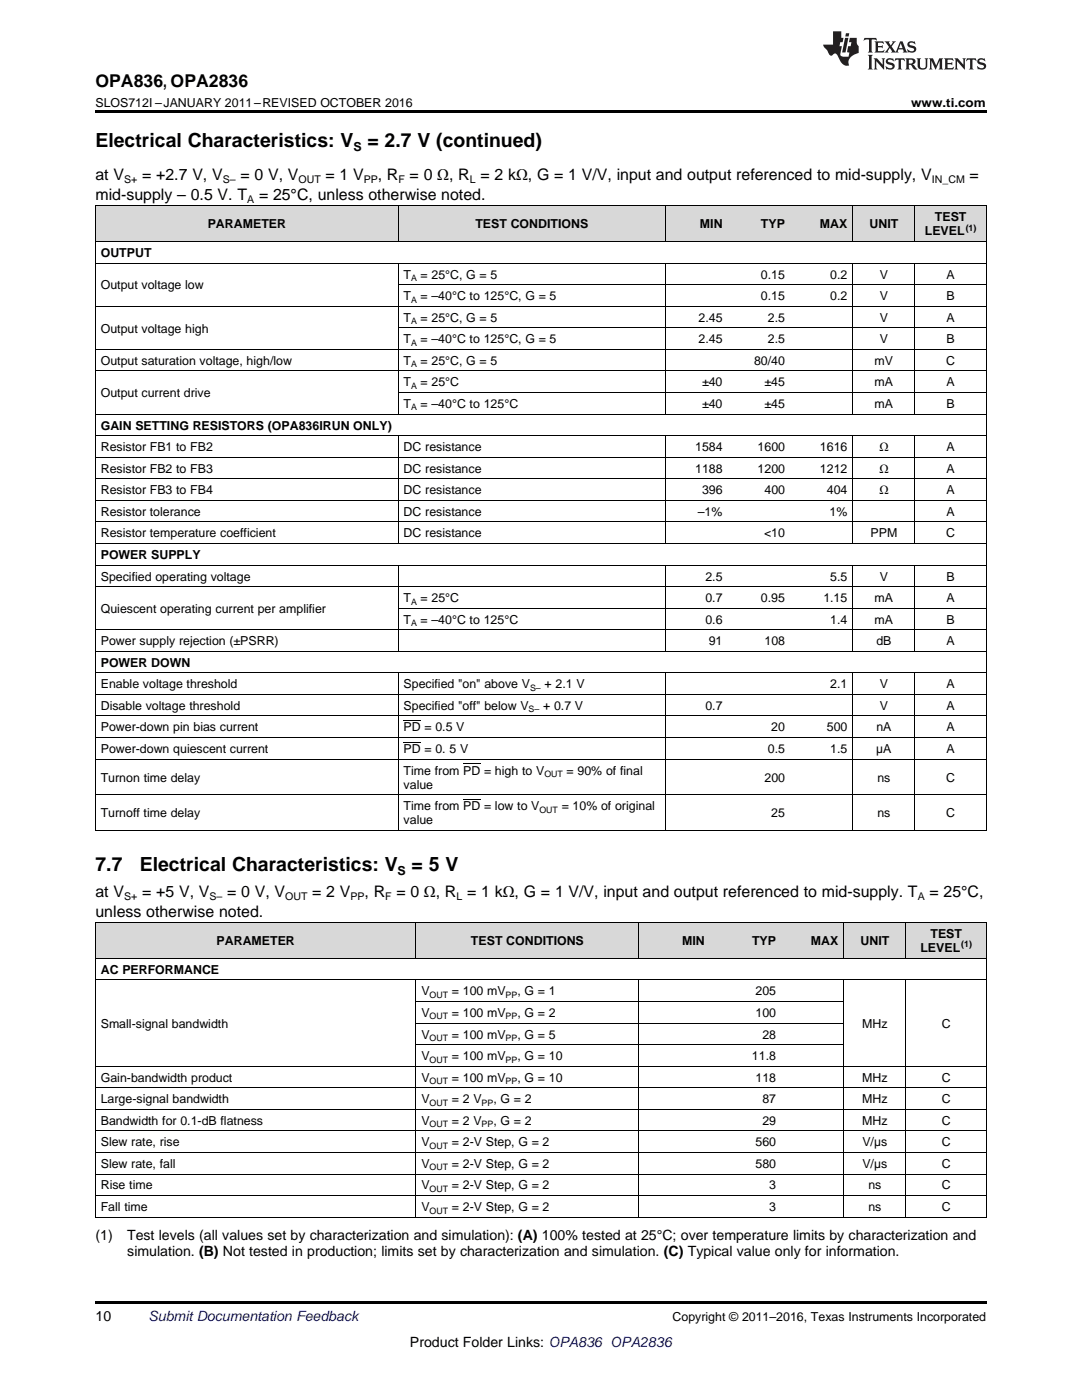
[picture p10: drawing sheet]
<svg xmlns="http://www.w3.org/2000/svg" width="216mm" height="279mm" viewBox="0 0 216 279" stroke-linecap="round" stroke-linejoin="round" font-family="sans-serif">
<defs><g id="words">
<g font-size="3.9">
<text x="19" y="29.3">Electrical Characteristics: V</text>
<text x="73.3" y="29.3">= 2.7 V (continued)</text>
<text x="19" y="173.9">7.7</text>
<text x="27.9" y="173.9">Electrical Characteristics: V</text>
<text x="82.1" y="173.9">= 5 V</text>
</g>
<text font-size="3.5" x="19" y="17.3">OPA836, OPA2836</text>
<g font-size="3.2">
<text x="19" y="36">at V</text>
<text x="28.4" y="36">= +2.7 V, V</text>
<text x="48" y="36">= 0 V, V</text>
<text x="64.9" y="36">= 1 V</text>
<text x="75.4" y="36">, R</text>
<text x="81.7" y="36">= 0 Ω, R = 2 kΩ, G = 1 V/V, input and output referenced to mid-supply, V</text>
<text x="193.5" y="36">=</text>
<text x="19" y="39.9">mid-supply – 0.5 V. T</text>
<text x="51.7" y="39.9">= 25°C, unless otherwise noted.</text>
<text x="19" y="179">at V</text>
<text x="28.4" y="179">= +5 V, V</text>
<text x="45.3" y="179">= 0 V, V</text>
<text x="62.3" y="179">= 2 V</text>
<text x="72.7" y="179">, R</text>
<text x="79.1" y="179">= 0 Ω, R = 1 kΩ, G = 1 V/V, input and output referenced to mid-supply. T</text>
<text x="185.5" y="179">= 25°C,</text>
<text x="19" y="182.9">unless otherwise noted.</text>
</g>
<g font-size="2.8">
<text x="19" y="247.5">(1)</text>
<text x="25.4" y="247.5">Test levels (all values set by characterization and simulation): (A) 100% tested at 25°C; over temperature limits by characterization and</text>
<text x="25.4" y="250.7">simulation. (B) Not tested in production; limits set by characterization and simulation. (C) Typical value only for information.</text>
<text x="19" y="263.6">10</text>
<text x="81.8" y="268.9">Product Folder Links: OPA836 OPA2836</text>
</g>
<text font-size="2.8" fill="#0000c8" x="29.6" y="263.6">Submit Documentation Feedback</text>
<g font-size="2.5">
<text x="19" y="21.4">SLOS712I –JANUARY 2011–REVISED OCTOBER 2016</text>
<text x="181.8" y="21.4">www.ti.com</text>
<text x="70.5" y="30.1">S</text>
<text x="41.5" y="45.6">PARAMETER</text>
<text x="94.9" y="45.6">TEST CONDITIONS</text>
<text x="139.7" y="45.6">MIN</text>
<text x="151.8" y="45.6">TYP</text>
<text x="163.6" y="45.6">MAX</text>
<text x="173.5" y="45.6">UNIT</text>
<text x="184.5" y="47">LEVEL</text>
<text x="186.5" y="44.2">TEST</text>
<text x="20.1" y="51.3">OUTPUT</text>
<text x="20.1" y="57.7">Output voltage low</text>
<text x="80.5" y="55.6">T</text>
<text x="80.5" y="59.9">T</text>
<text x="83.9" y="55.6">= 25°C, G = 5</text>
<text x="83.9" y="59.9">= –40°C to 125°C, G = 5</text>
<text x="151.8" y="55.6">0.15</text>
<text x="151.8" y="59.9">0.15</text>
<text x="165.7" y="55.6">0.2</text>
<text x="165.7" y="59.9">0.2</text>
<text x="175.6" y="55.6">V</text>
<text x="175.6" y="59.9">V</text>
<text x="188.9" y="55.6">A</text>
<text x="188.9" y="59.9">B</text>
<text x="80.5" y="64.2">T</text>
<text x="83.9" y="64.2">= 25°C, G = 5</text>
<text x="139.4" y="64.2">2.45</text>
<text x="153.2" y="64.2">2.5</text>
<text x="175.6" y="64.2">V</text>
<text x="188.9" y="64.2">A</text>
<text x="20.1" y="66.4">Output voltage high</text>
<text x="80.5" y="68.5">T</text>
<text x="83.9" y="68.5">= –40°C to 125°C, G = 5</text>
<text x="139.4" y="68.5">2.45</text>
<text x="153.2" y="68.5">2.5</text>
<text x="175.6" y="68.5">V</text>
<text x="188.9" y="68.5">B</text>
<text x="20.1" y="72.8">Output saturation voltage, high/low</text>
<text x="80.5" y="72.8">T</text>
<text x="80.5" y="77.1">T</text>
<text x="83.9" y="72.8">= 25°C, G = 5</text>
<text x="83.9" y="77.1">= 25°C</text>
<text x="140.1" y="77.1">±40</text>
<text x="150.5" y="72.8">80/40</text>
<text x="152.5" y="77.1">±45</text>
<text x="174.5" y="72.8">mV</text>
<text x="174.5" y="77.1">mA</text>
<text x="188.8" y="72.8">C</text>
<text x="188.9" y="77.1">A</text>
<text x="20.1" y="79.3">Output current drive</text>
<text x="80.5" y="81.4">T</text>
<text x="83.9" y="81.4">= –40°C to 125°C</text>
<text x="140.1" y="81.4">±40</text>
<text x="152.5" y="81.4">±45</text>
<text x="174.5" y="81.4">mA</text>
<text x="188.9" y="81.4">B</text>
<text x="20.1" y="85.7">GAIN SETTING RESISTORS (OPA836IRUN ONLY)</text>
<text x="20.1" y="90">Resistor FB1 to FB2</text>
<text x="20.1" y="94.3">Resistor FB2 to FB3</text>
<text x="80.5" y="90">DC resistance</text>
<text x="80.5" y="94.3">DC resistance</text>
<text x="138.7" y="90">1584</text>
<text x="138.7" y="94.3">1188</text>
<text x="151.2" y="90">1600</text>
<text x="151.2" y="94.3">1200</text>
<text x="163.6" y="90">1616</text>
<text x="163.6" y="94.3">1212</text>
<text x="175.5" y="90">Ω</text>
<text x="175.5" y="94.3">Ω</text>
<text x="188.9" y="90">A</text>
<text x="188.9" y="94.3">A</text>
<text x="20.1" y="98.6">Resistor FB3 to FB4</text>
<text x="80.5" y="98.6">DC resistance</text>
<text x="140.1" y="98.6">396</text>
<text x="152.5" y="98.6">400</text>
<text x="165" y="98.6">404</text>
<text x="175.5" y="98.6">Ω</text>
<text x="188.9" y="98.6">A</text>
<text x="20.1" y="102.9">Resistor tolerance</text>
<text x="20.1" y="107.2">Resistor temperature coefficient</text>
<text x="80.5" y="102.9">DC resistance</text>
<text x="80.5" y="107.2">DC resistance</text>
<text x="139.2" y="102.9">–1%</text>
<text x="152.5" y="107.2">&lt;10</text>
<text x="165.5" y="102.9">1%</text>
<text x="173.7" y="107.2">PPM</text>
<text x="188.8" y="107.2">C</text>
<text x="188.9" y="102.9">A</text>
<text x="20.1" y="111.5">POWER SUPPLY</text>
<text x="20.1" y="115.9">Specified operating voltage</text>
<text x="140.8" y="115.9">2.5</text>
<text x="165.7" y="115.9">5.5</text>
<text x="175.6" y="115.9">V</text>
<text x="188.9" y="115.9">B</text>
<text x="20.1" y="122.3">Quiescent operating current per amplifier</text>
<text x="80.5" y="120.2">T</text>
<text x="80.5" y="124.5">T</text>
<text x="83.9" y="120.2">= 25°C</text>
<text x="83.9" y="124.5">= –40°C to 125°C</text>
<text x="140.8" y="120.2">0.7</text>
<text x="140.8" y="124.5">0.6</text>
<text x="151.8" y="120.2">0.95</text>
<text x="164.3" y="120.2">1.15</text>
<text x="165.7" y="124.5">1.4</text>
<text x="174.5" y="120.2">mA</text>
<text x="174.5" y="124.5">mA</text>
<text x="188.9" y="120.2">A</text>
<text x="188.9" y="124.5">B</text>
<text x="20.1" y="128.8">Power supply rejection (±PSRR)</text>
<text x="141.4" y="128.8">91</text>
<text x="152.5" y="128.8">108</text>
<text x="174.9" y="128.8">dB</text>
<text x="188.9" y="128.8">A</text>
<text x="20.1" y="133.1">POWER DOWN</text>
<text x="20.1" y="137.4">Enable voltage threshold</text>
<text x="80.5" y="137.4">Specified &quot;on&quot; above V</text>
<text x="108.7" y="137.4">+ 2.1 V</text>
<text x="165.7" y="137.4">2.1</text>
<text x="175.6" y="137.4">V</text>
<text x="188.9" y="137.4">A</text>
<text x="20.1" y="141.7">Disable voltage threshold</text>
<text x="80.5" y="141.7">Specified &quot;off&quot; below V</text>
<text x="108.4" y="141.7">+ 0.7 V</text>
<text x="140.8" y="141.7">0.7</text>
<text x="175.6" y="141.7">V</text>
<text x="188.9" y="141.7">A</text>
<text x="20.1" y="146">Power-down pin bias current</text>
<text x="80.5" y="146">PD = 0.5 V</text>
<text x="153.9" y="146">20</text>
<text x="165" y="146">500</text>
<text x="174.9" y="146">nA</text>
<text x="188.9" y="146">A</text>
<text x="20.1" y="150.3">Power-down quiescent current</text>
<text x="20.1" y="156">Turnon time delay</text>
<text x="80.5" y="150.3">PD = 0. 5 V</text>
<text x="80.5" y="154.6">Time from PD = high to V</text>
<text x="113.1" y="154.6">= 90% of final</text>
<text x="152.5" y="156">200</text>
<text x="153.2" y="150.3">0.5</text>
<text x="165.7" y="150.3">1.5</text>
<text x="174.8" y="150.3">µA</text>
<text x="175.1" y="156">ns</text>
<text x="188.8" y="156">C</text>
<text x="188.9" y="150.3">A</text>
<text x="80.5" y="157.4">value</text>
<text x="80.5" y="161.7">Time from PD = low to V</text>
<text x="112.1" y="161.7">= 10% of original</text>
<text x="20.1" y="163.1">Turnoff time delay</text>
<text x="80.5" y="164.5">value</text>
<text x="153.9" y="163.1">25</text>
<text x="175.1" y="163.1">ns</text>
<text x="188.8" y="163.1">C</text>
<text x="79.3" y="174.7">S</text>
<text x="43.2" y="188.6">PARAMETER</text>
<text x="94" y="188.6">TEST CONDITIONS</text>
<text x="136.1" y="188.6">MIN</text>
<text x="150.1" y="188.6">TYP</text>
<text x="161.8" y="188.6">MAX</text>
<text x="171.7" y="188.6">UNIT</text>
<text x="183.7" y="190">LEVEL</text>
<text x="185.7" y="187.2">TEST</text>
<text x="20.1" y="194.3">AC PERFORMANCE</text>
<text x="84.1" y="198.6">V</text>
<text x="84.1" y="203">V</text>
<text x="90.2" y="198.6">= 100 mV</text>
<text x="90.2" y="203">= 100 mV</text>
<text x="103.2" y="198.6">, G = 1</text>
<text x="103.2" y="203">, G = 2</text>
<text x="150.7" y="198.6">205</text>
<text x="150.7" y="203">100</text>
<text x="20.1" y="205.1">Small-signal bandwidth</text>
<text x="84.1" y="207.3">V</text>
<text x="90.2" y="207.3">= 100 mV</text>
<text x="103.2" y="207.3">, G = 5</text>
<text x="152.1" y="207.3">28</text>
<text x="172" y="205.1">MHz</text>
<text x="187.9" y="205.1">C</text>
<text x="20.1" y="215.9">Gain-bandwidth product</text>
<text x="84.1" y="211.6">V</text>
<text x="84.1" y="215.9">V</text>
<text x="90.2" y="211.6">= 100 mV</text>
<text x="90.2" y="215.9">= 100 mV</text>
<text x="103.2" y="211.6">, G = 10</text>
<text x="103.2" y="215.9">, G = 10</text>
<text x="150" y="211.6">11.8</text>
<text x="150.7" y="215.9">118</text>
<text x="172" y="215.9">MHz</text>
<text x="187.9" y="215.9">C</text>
<text x="20.1" y="220.2">Large-signal bandwidth</text>
<text x="84.1" y="220.2">V</text>
<text x="90.2" y="220.2">= 2 V</text>
<text x="98.4" y="220.2">, G = 2</text>
<text x="152.1" y="220.2">87</text>
<text x="172" y="220.2">MHz</text>
<text x="187.9" y="220.2">C</text>
<text x="20.1" y="224.5">Bandwidth for 0.1-dB flatness</text>
<text x="84.1" y="224.5">V</text>
<text x="90.2" y="224.5">= 2 V</text>
<text x="98.4" y="224.5">, G = 2</text>
<text x="152.1" y="224.5">29</text>
<text x="172" y="224.5">MHz</text>
<text x="187.9" y="224.5">C</text>
<text x="20.1" y="228.8">Slew rate, rise</text>
<text x="20.1" y="233.1">Slew rate, fall</text>
<text x="84.1" y="228.8">V</text>
<text x="84.1" y="233.1">V</text>
<text x="90.2" y="228.8">= 2-V Step, G = 2</text>
<text x="90.2" y="233.1">= 2-V Step, G = 2</text>
<text x="150.7" y="228.8">560</text>
<text x="150.7" y="233.1">580</text>
<text x="172.1" y="228.8">V/µs</text>
<text x="172.1" y="233.1">V/µs</text>
<text x="187.9" y="228.8">C</text>
<text x="187.9" y="233.1">C</text>
<text x="20.1" y="237.4">Rise time</text>
<text x="84.1" y="237.4">V</text>
<text x="90.2" y="237.4">= 2-V Step, G = 2</text>
<text x="153.5" y="237.4">3</text>
<text x="173.3" y="237.4">ns</text>
<text x="187.9" y="237.4">C</text>
<text x="20.1" y="241.7">Fall time</text>
<text x="84.1" y="241.7">V</text>
<text x="90.2" y="241.7">= 2-V Step, G = 2</text>
<text x="153.5" y="241.7">3</text>
<text x="173.3" y="241.7">ns</text>
<text x="187.9" y="241.7">C</text>
<text x="134.2" y="263.6">Copyright © 2011–2016, Texas Instruments Incorporated</text>
</g>
<g font-size="2.1">
<text x="24.8" y="36.6">S+</text>
<text x="44.5" y="36.6">S–</text>
<text x="49.3" y="40.5">A</text>
<text x="59.6" y="36.6">OUT</text>
<text x="72.6" y="36.6">PP</text>
<text x="79.5" y="36.6">F</text>
<text x="93.7" y="36.6">L</text>
<text x="185.9" y="36.6">IN_CM</text>
<text x="24.8" y="179.7">S+</text>
<text x="41.8" y="179.7">S–</text>
<text x="56.9" y="179.7">OUT</text>
<text x="69.9" y="179.7">PP</text>
<text x="76.9" y="179.7">F</text>
<text x="91.1" y="179.7">L</text>
<text x="183.1" y="179.7">A</text>
</g>
<g font-size="1.8">
<text x="192.7" y="46">(1)</text>
<text x="82" y="56.1">A</text>
<text x="82" y="60.4">A</text>
<text x="82" y="64.7">A</text>
<text x="82" y="69">A</text>
<text x="82" y="73.3">A</text>
<text x="82" y="77.6">A</text>
<text x="82" y="81.9">A</text>
<text x="82" y="120.7">A</text>
<text x="82" y="125">A</text>
<text x="105.8" y="137.9">S–</text>
<text x="105.5" y="142.2">S–</text>
<text x="108.6" y="155.1">OUT</text>
<text x="107.6" y="162.2">OUT</text>
<text x="191.8" y="189.1">(1)</text>
<text x="85.7" y="199.1">OUT</text>
<text x="85.7" y="203.4">OUT</text>
<text x="100.9" y="199.1">PP</text>
<text x="100.9" y="203.4">PP</text>
<text x="85.7" y="207.8">OUT</text>
<text x="100.9" y="207.8">PP</text>
<text x="85.7" y="212.1">OUT</text>
<text x="100.9" y="212.1">PP</text>
<text x="85.7" y="216.4">OUT</text>
<text x="85.7" y="220.7">OUT</text>
<text x="96.1" y="220.7">PP</text>
<text x="100.9" y="216.4">PP</text>
<text x="85.7" y="225">OUT</text>
<text x="96.1" y="225">PP</text>
<text x="85.7" y="229.3">OUT</text>
<text x="85.7" y="233.6">OUT</text>
<text x="85.7" y="237.9">OUT</text>
<text x="85.7" y="242.2">OUT</text>
</g>
</g></defs>
<g fill="#d8d8d8">
<path d="M19 184.2h64v7.1h-64z"/>
<path d="M83 184.2h44.5v7.1h-44.5z"/>
<path d="M127.5 184.2h14.2v7.1h-14.2z"/>
<path d="M141.7 184.2h14.2v7.1h-14.2z"/>
<path d="M155.9 184.2h12.5v7.1h-12.5z"/>
<path d="M168.4 184.2h12.4v7.1h-12.4z"/>
<path d="M180.8 184.2h16v7.1h-16z"/>
<path d="M19 41.1h60.5v7.2h-60.5z"/>
<path d="M79.5 41.1h53.3v7.2h-53.3z"/>
<path d="M132.8 41.1h12.5v7.2h-12.5z"/>
<path d="M145.3 41.1h12.4v7.2h-12.4z"/>
<path d="M157.7 41.1h12.5v7.2h-12.5z"/>
<path d="M170.2 41.1h12.4v7.2h-12.4z"/>
<path d="M182.6 41.1h14.2v7.2h-14.2z"/>
</g>
<path d="M19 22h177.8v.5h-177.8zM19 259.7h177.8v.5h-177.8z" fill="#000"/>
<g fill="none" stroke="#000" stroke-width=".2">
<path d="M19 41.1h177.8v124.7M19 52.5h177.8M19 48.2h177.8M19.1 41.1v124.7M79.4 41.1v7.2M79.4 52.6v30.1M79.5 56.8h117.3M132.8 41.1v7.2M132.8 52.6v30.1M170.1 41.1v7.2M170.1 52.6v30.1M182.5 41.1v7.2"/>
<path d="M182.5 52.6v30.1M19 74h177.8M19 69.7h177.8M19 61.1h177.8M79.5 78.3h117.3M79.5 65.4h117.3M19 99.9h177.8M19 95.5h177.8M19 91.2h177.8M19 86.9h177.8M19 82.6h177.8M79.4 87v21.5"/>
<path d="M132.8 87v21.5M170.1 87v21.5M182.5 87v21.5M19 117.1h177.8M19 112.8h177.8M19 108.5h177.8M19 104.2h177.8M79.4 112.8v17.2M132.8 112.8v17.2M170.1 112.8v17.2M182.5 112.8v17.2M19 138.6h177.8"/>
<path d="M19 134.3h177.8M19 130h177.8M19 125.7h177.8M79.4 134.3v31.5M79.5 121.4h117.3M132.8 134.3v31.5M170.1 134.3v31.5M182.5 134.3v31.5M19 158.6h177.8M19 151.5h177.8M19 147.2h177.8M19 142.9h177.8"/>
<path d="M19 165.8h177.8M19 195.6h177.8M19 191.3h177.8M19 184.1h177.8M19.1 184.1v58.9M83 184.1v7.2M83 195.6v47.4M83 199.9h85.3M127.4 184.1v7.2M127.4 195.6v47.4M168.3 184.1v7.2M168.3 195.6v47.4"/>
<path d="M180.8 184.1v7.2M180.8 195.6v47.4M196.8 184.1v58.9M19 217.1h177.8M19 212.8h177.8M83 208.5h85.3M83 204.2h85.3M19 238.6h177.8M19 234.3h177.8M19 230h177.8M19 225.7h177.8M19 221.4h177.8"/>
<path d="M19 242.9h177.8"/>
</g>
<g fill="#231f20">
<path d="M172.5 7.6l-.1 .5 .4-.2h.6v.1v2.1l-.2 .4h.9l-.2-.4v-2.1l.1-.1h.5l.5 .2-.2-.5zM174.5 8.3l.2 .3v1.5l-.2 .4h1.8l.2-.6a1.04 1.04 0 0 1-1.3 .2v-.7h.6l.3 .2v-.6l-.3 .2h-.6v-.6l.8-.1 .4 .3-.2-.5zM176.5 8.3l.9 1.1-.9 1.1h.8l-.2-.2 .4-.7 .5 .7-.2 .2h1.5l-.2-.2 .2-.4h.9l.1 .4-.2 .2h1l-.3-.3-.7-1.9h-.5l-.9 2-.8-1 .9-1h-.8l.1 .3-.4 .5-.3-.6 .1-.2zM179.7 8.6l.4 1h-.7zM181.3 8.4a.63 .63 0 0 0-.2 .7 .63 .63 0 0 0 .6 .4l.6 .2 .1 .2a.75 .75 0 0 1-.7 .4 .75 .75 0 0 1-.6-.5l.1 .7 .1-.1a1.11 1.11 0 0 0 1.5-.6 1.13 1.13 0 0 0-1.2-.8l-.1-.4a1.04 1.04 0 0 1 1.2 .2l-.2-.5-.2 .1-.4-.2zM173.2 10.9l.2 .4v2.2l-.2 .4h1l-.3-.4v-2.2l.3-.4zM174.3 11.6l.3 .4v1.5l-.3 .4h.8l-.2-.4v-1.3l1.5 1.7v-1.9l.2-.4h-.7l.2 .4v.9l-1.1-1.3zM177 11.8a.62 .62 0 0 0-.2 .7 .62 .62 0 0 0 .6 .4l.6 .1 .1 .3a.76 .76 0 0 1-.7 .3 .76 .76 0 0 1-.7-.4l.2 .7 .1-.1a1.11 1.11 0 0 0 1.5-.6 1.13 1.13 0 0 0-1.2-.8l-.1-.4a1.04 1.04 0 0 1 1.2 .2l-.2-.6-.2 .1-.5-.1zM178.7 11.6l-.2 .6a.61 .61 0 0 1 .8-.3v1.6l-.2 .4h.9l-.2-.4v-1.6a.63 .63 0 0 1 .7 .3l-.1-.6zM180.6 11.6l.3 .4v1.5l-.3 .4h1l-.2-.2-.1-.8 .6 .2a.76 .76 0 0 0 1.2 .7l-1-1a.58 .58 0 0 0 .6-.5 .58 .58 0 0 0-.5-.6zM181.4 11.9h.1a.45 .45 0 0 1 .5 .1 .45 .45 0 0 1 .1 .5l-.8 .2zM182.9 11.6l.2 .2a2.17 2.17 0 0 0 .3 1.9 .99 .99 0 0 0 1.6-.6v-1.1l.2-.4h-.7l.2 .2a1.92 1.92 0 0 1-.2 1.8 .6 .6 0 0 1-.9-.5v-1.1l.2-.4zM185.4 11.6l.2 .4v1.5l-.2 .4h.7l-.2-.4v-1.4l.8 1.8 .8-1.8v1.4l-.2 .4h.9l-.2-.4v-1.5l.2-.4h-.8l-.6 1.5-.6-1.5zM188.4 11.6l.2 .4v1.5l-.2 .4h1.8l.1-.6a1.04 1.04 0 0 1-1.2 .1v-.6h.5l.4 .2v-.6l-.4 .2h-.5v-.7h.8l.3 .3-.1-.6zM190.5 11.6l.2 .4v1.5l-.2 .4h.7l-.2-.4v-1.3l1.5 1.7v-1.9l.2-.4h-.7l.2 .4v.9l-1.1-1.3zM192.9 11.6l-.1 .6a.61 .61 0 0 1 .7-.3l.1 1.6-.3 .4h1l-.3-.4 .1-1.6a.63 .63 0 0 1 .7 .3l-.1-.6zM195.2 11.8a.62 .62 0 0 0-.2 .7 .62 .62 0 0 0 .6 .4l.6 .1 .1 .3a.76 .76 0 0 1-.7 .3 .76 .76 0 0 1-.6-.4l.1 .7 .1-.1a1.11 1.11 0 0 0 1.6-.6 1.13 1.13 0 0 0-1.3-.8l-.1-.4a1.04 1.04 0 0 1 1.2 .2l-.1-.6-.2 .1-.5-.1z"/>
<path d="M166.2 6.3v2.6h-1.9v.4l.8 .9a.91 .91 0 0 0 1 .8 .56 .56 0 0 1 .5-.3 .56 .56 0 0 1 .5 .3l.4 .8a1.53 1.53 0 0 0 1.9 1.2 1.54 1.54 0 0 1 1-2.1l.9-.3v-1.4a1.52 1.52 0 0 1-.4-1.6h-1.3l-.2 .8h.5l-.2 .8h-.5l-.1 1v.2l.4 .1-.2 .8a1.93 1.93 0 0 1-1.6-.3l.3-1.8h-.5l.2-.8h.4l.2-.8h-.4v-1.3zM168.6 7.6l-.6 2.9h.7l.6-2.9zM168.8 6.6l-.1 .7h.6l.2-.7z"/>
</g>
<path d="M80.5 148.1h3.5M80.5 143.8h3.5M92.4 159.6h3.4M92.4 152.4h3.4" fill="none" stroke="#000" stroke-width=".2"/>
<use href="#words"/>
</svg>
